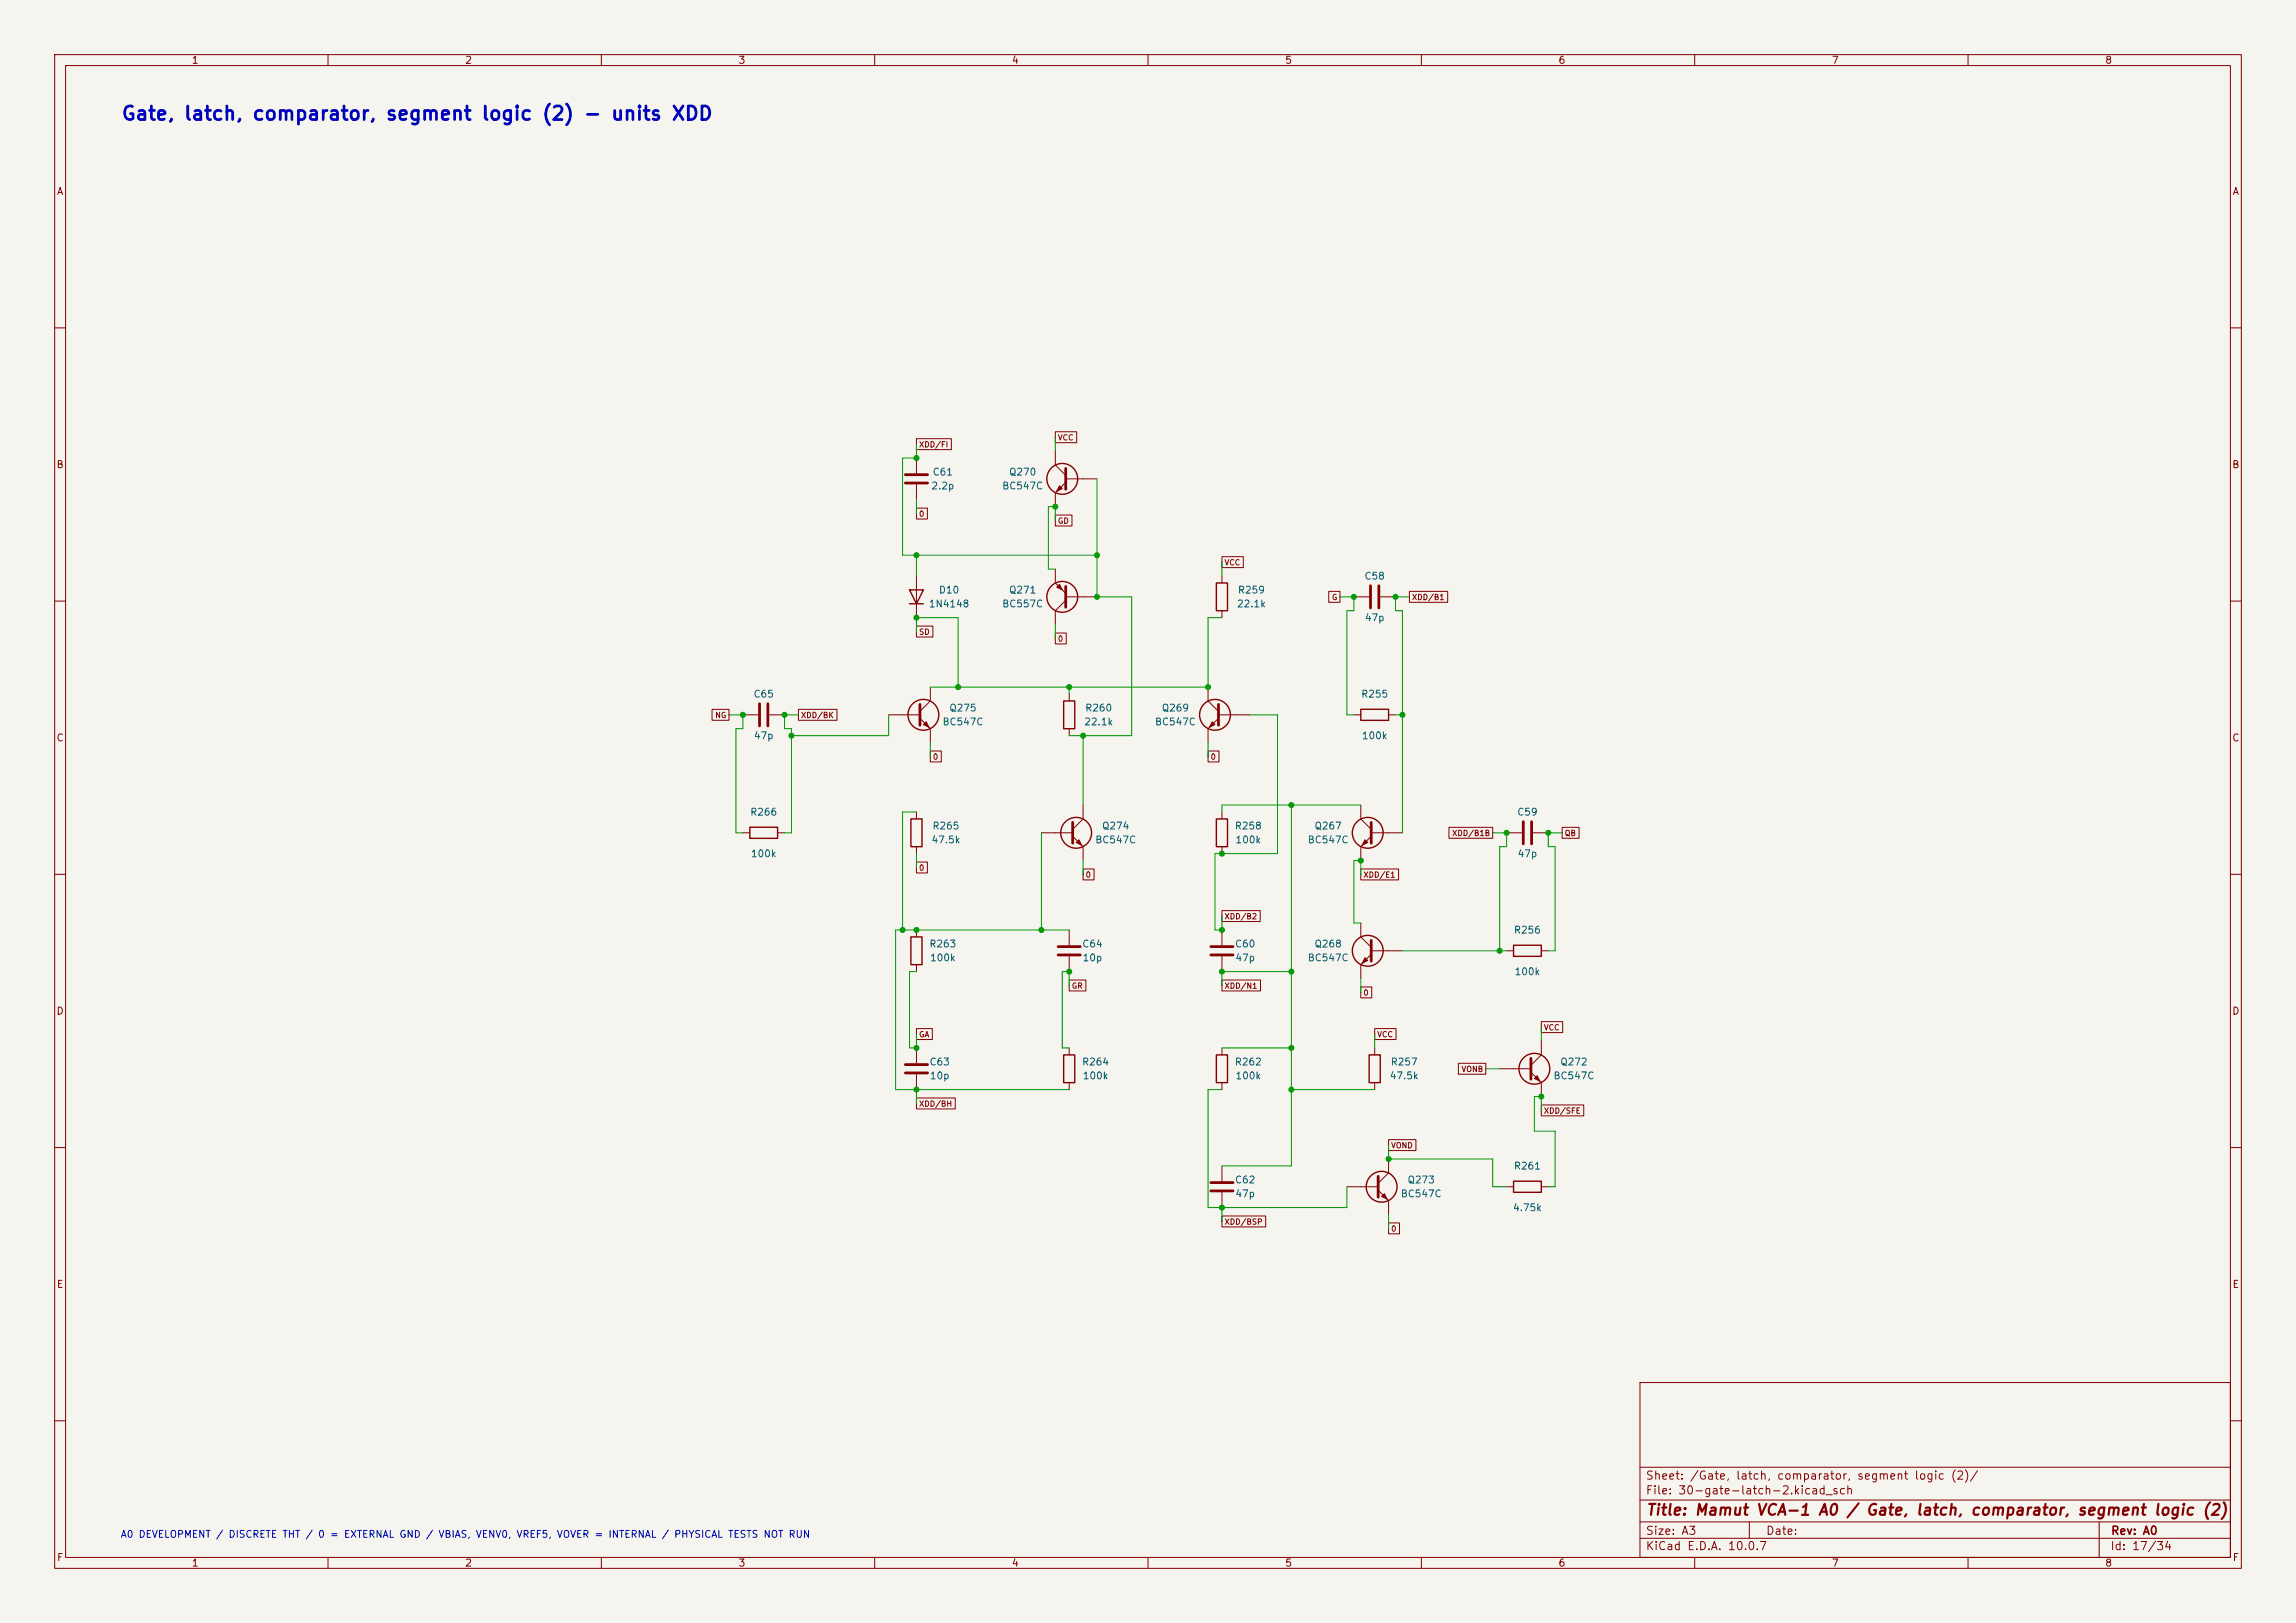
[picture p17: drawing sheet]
<svg xmlns="http://www.w3.org/2000/svg" width="420mm" height="297mm" viewBox="0 0 420 297" stroke-linecap="round" stroke-linejoin="round" font-family="sans-serif">
<defs><g id="words">
<text font-size="2.5" fill="#0000c2" x="22.1" y="22.6">Gate, latch, comparator, segment logic (2) - units XDD</text>
<text font-size="2" fill="#840000" x="301" y="277.8">Title: Mamut VCA-1 A0 / Gate, latch, comparator, segment logic (2)</text>
<g font-size="1.5" fill="#840000">
<text x="300.9" y="273.8">File: 30-gate-latch-2.kicad_sch</text>
<text x="300.9" y="271.1">Sheet: /Gate, latch, comparator, segment logic (2)/</text>
<text x="300.9" y="281.2">Size: A3</text>
<text x="322.9" y="281.2">Date:</text>
<text x="386" y="281.2">Rev: A0</text>
<text x="300.9" y="284">KiCad E.D.A. 10.0.7</text>
<text x="385.9" y="284">Id: 17/34</text>
</g>
<g font-size="1.3" fill="#840000">
<text x="35" y="12">1</text>
<text x="85" y="12">2</text>
<text x="135" y="12">3</text>
<text x="185" y="12">4</text>
<text x="235" y="12">5</text>
<text x="285" y="12">6</text>
<text x="335" y="12">7</text>
<text x="385" y="12">8</text>
<text x="10.3" y="36">A</text>
<text x="408.3" y="36">A</text>
<text x="10.2" y="86">B</text>
<text x="408.2" y="86">B</text>
<text x="10.2" y="136">C</text>
<text x="408.2" y="136">C</text>
<text x="10.2" y="186">D</text>
<text x="408.2" y="186">D</text>
<text x="10.3" y="236">E</text>
<text x="408.3" y="236">E</text>
<text x="10.3" y="286">F</text>
<text x="35" y="287">1</text>
<text x="85" y="287">2</text>
<text x="135" y="287">3</text>
<text x="185" y="287">4</text>
<text x="235" y="287">5</text>
<text x="285" y="287">6</text>
<text x="335" y="287">7</text>
<text x="385" y="287">8</text>
<text x="408.3" y="286">F</text>
</g>
<g font-size="1.3" fill="#006464">
<text x="170.3" y="89.9">2.2p</text>
<text x="170.5" y="87.3">C61</text>
<text x="183.2" y="89.9">BC547C</text>
<text x="184.5" y="87.3">Q270</text>
<text x="249.5" y="106.4">C58</text>
<text x="169.8" y="111.5">1N4148</text>
<text x="171.6" y="108.9">D10</text>
<text x="183.2" y="111.5">BC557C</text>
<text x="184.5" y="108.9">Q271</text>
<text x="226.2" y="111.5">22.1k</text>
<text x="226.3" y="108.9">R259</text>
<text x="249.5" y="114">47p</text>
<text x="137.7" y="128">C65</text>
<text x="173.5" y="130.5">Q275</text>
<text x="198.4" y="130.5">R260</text>
<text x="212.4" y="130.5">Q269</text>
<text x="248.9" y="128">R255</text>
<text x="137.8" y="135.6">47p</text>
<text x="172.3" y="133">BC547C</text>
<text x="198.2" y="133">22.1k</text>
<text x="211.2" y="133">BC547C</text>
<text x="249" y="135.6">100k</text>
<text x="137.1" y="149.6">R266</text>
<text x="277.4" y="149.6">C59</text>
<text x="170.3" y="154.6">47.5k</text>
<text x="170.5" y="152.1">R265</text>
<text x="200.2" y="154.6">BC547C</text>
<text x="201.5" y="152.1">Q274</text>
<text x="225.8" y="152.1">R258</text>
<text x="225.9" y="154.6">100k</text>
<text x="239.1" y="154.6">BC547C</text>
<text x="240.3" y="152.1">Q267</text>
<text x="137.2" y="157.2">100k</text>
<text x="277.5" y="157.2">47p</text>
<text x="169.9" y="173.7">R263</text>
<text x="197.9" y="173.7">C64</text>
<text x="225.8" y="173.7">C60</text>
<text x="240.3" y="173.7">Q268</text>
<text x="276.8" y="171.1">R256</text>
<text x="170" y="176.2">100k</text>
<text x="197.9" y="176.2">10p</text>
<text x="225.9" y="176.2">47p</text>
<text x="239.1" y="176.2">BC547C</text>
<text x="276.9" y="178.8">100k</text>
<text x="169.9" y="195.3">C63</text>
<text x="170" y="197.8">10p</text>
<text x="197.8" y="195.3">R264</text>
<text x="198" y="197.8">100k</text>
<text x="225.8" y="195.3">R262</text>
<text x="225.9" y="197.8">100k</text>
<text x="254.1" y="197.8">47.5k</text>
<text x="254.3" y="195.3">R257</text>
<text x="284.1" y="197.8">BC547C</text>
<text x="285.3" y="195.3">Q272</text>
<text x="276.8" y="214.3">R261</text>
<text x="225.8" y="216.9">C62</text>
<text x="225.9" y="219.4">47p</text>
<text x="256.1" y="219.4">BC547C</text>
<text x="257.4" y="216.9">Q273</text>
<text x="276.6" y="221.9">4.75k</text>
</g>
<text font-size="1.3" fill="#0000c2" x="22" y="281.7">A0 DEVELOPMENT / DISCRETE THT / 0 = EXTERNAL GND / VBIAS, VENV0, VREF5, VOVER = INTERNAL / PHYSICAL TESTS NOT RUN</text>
<g font-size="1" fill="#840000">
<text x="168" y="82.1">XDD/FI</text>
<text x="193.4" y="80.8">VCC</text>
<text x="168" y="94.8">0</text>
<text x="193.4" y="96.1">GD</text>
<text x="223.9" y="103.7">VCC</text>
<text x="243.5" y="110">G</text>
<text x="258.2" y="110">XDD/B1</text>
<text x="168" y="116.4">SD</text>
<text x="193.4" y="117.7">0</text>
<text x="130.7" y="131.6">NG</text>
<text x="146.4" y="131.6">XDD/BK</text>
<text x="170.6" y="139.3">0</text>
<text x="221.4" y="139.3">0</text>
<text x="265.5" y="153.2">XDD/B1B</text>
<text x="286.1" y="153.2">QB</text>
<text x="168" y="159.6">0</text>
<text x="198.5" y="160.8">0</text>
<text x="249.3" y="160.8">XDD/E1</text>
<text x="223.9" y="168.5">XDD/B2</text>
<text x="196" y="181.2">GR</text>
<text x="223.9" y="181.2">XDD/N1</text>
<text x="249.3" y="182.4">0</text>
<text x="168" y="190.1">GA</text>
<text x="251.8" y="190.1">VCC</text>
<text x="282.3" y="188.8">VCC</text>
<text x="267.3" y="196.4">VONB</text>
<text x="168" y="202.8">XDD/BH</text>
<text x="282.3" y="204">XDD/SFE</text>
<text x="254.4" y="210.4">VOND</text>
<text x="223.9" y="224.3">XDD/BSP</text>
<text x="254.4" y="225.6">0</text>
</g>
</g></defs>
<path d="M0 0h420v297h-420z" fill="#f5f4ef" stroke="#f5f4ef" stroke-width=".18"/>
<g fill="none" stroke="#840000" stroke-width=".18">
<path d="M10 10h400v277h-400zM12 12h396v273h-396zM60 10v2M110 10v2M160 10v2M210 10v2M260 10v2M310 10v2M360 10v2M10 60h2M193 79h3.9v2h-3.9zM408 60h2"/>
<path d="M167.6 93h2v2h-2zM167.6 80.3h6.4v2h-6.4zM167.6 83.8v2.8M167.6 88.6v2.8M193 94.2h3.1v2.1h-3.1zM193 82.6v2.5l1.9 1.9M194.9 87.6h5.8M194.9 88.3l-1.9 1.9v2.5M10 110h2M167.6 114.6h3v2h-3zM167.6 105.4v7.6M193 115.8h2v2h-2z"/>
<path d="M193 104.1v2.6l1.9 1.9M194.9 109.2h5.8M194.9 109.9l-1.9 1.9v2.5M223.5 101.9h3.9v2h-3.9zM223.5 105.4v1.3M223.5 111.8v1.2M243.1 108.2h2v2h-2zM247.6 109.2h2.8M252.5 109.2h2.8M257.8 108.2h7v2h-7zM408 110h2M130.3 129.8h3v2h-3z"/>
<path d="M135.9 130.8h2.8M140.7 130.8h2.8M146 129.8h7.1v2h-7.1zM162.6 130.8h5.7M168.3 131.4l1.9 2v2.5M170.2 137.4h2v2h-2zM170.2 125.7v2.6l-1.9 1.9M195.6 127v1.3M195.6 133.4v1.2M221 137.4h2v2h-2zM221 125.7v2.6l1.9 1.9M222.9 130.8h5.7"/>
<path d="M222.9 131.4l-1.9 2v2.5M247.6 130.8h1.3M254 130.8h1.3M10 160h2M135.9 152.4h1.3M142.2 152.4h1.3M167.6 157.7h2v2.1h-2zM167.6 148.6v1.3M167.6 154.9v1.3M190.5 152.4h5.7M196.2 153l1.9 1.9v2.6M198.1 159h2v2h-2z"/>
<path d="M198.1 147.3v2.6l-1.9 1.9M223.5 148.6v1.3M223.5 154.9v1.3M248.9 159h6.9v2h-6.9zM248.9 147.3v2.6l1.9 1.9M250.8 153l-1.9 1.9v2.6M250.8 152.4h5.7M265 151.4h8v2h-8zM275.6 152.4h2.8M280.4 152.4h2.8M285.7 151.4h3.1v2h-3.1zM408 160h2"/>
<path d="M167.6 170.2v1.3M167.6 176.5v1.3M195.6 179.3h3v2h-3zM195.6 170.2v2.8M195.6 175v2.8M223.5 179.3h7.1v2h-7.1zM223.5 166.6h7v2h-7zM223.5 170.2v2.8M223.5 175v2.8M248.9 168.9v2.6l1.9 1.9M250.8 174h5.7M250.8 174.6l-1.9 1.9v2.6"/>
<path d="M275.6 174h1.3M281.9 174h1.3M167.6 188.2h2.9v2h-2.9zM167.6 191.8v2.8M167.6 196.6v2.8M195.6 191.8v1.2M195.6 198.1v1.3M223.5 191.8v1.2M223.5 198.1v1.3M248.9 180.6h2v2h-2zM251.5 188.2h3.9v2h-3.9zM251.5 191.8v1.2"/>
<path d="M251.5 198.1v1.3M266.8 194.6h5v2h-5zM274.3 195.6h5.7M280 196.2l1.9 1.9v2.6M281.9 187h3.9v2h-3.9zM281.9 190.5v2.5l-1.9 1.9M10 210h2M167.6 200.9h7.1v2h-7.1zM223.5 213.4v2.8M223.5 218.2v2.8M246.4 217.2h5.7M252.1 217.8l1.9 1.9v2.5"/>
<path d="M254 208.5h5v2.1h-5zM254 212.1v2.5l-1.9 1.9M275.6 217.2h1.3M281.9 202.2h7.8v2h-7.8zM281.9 217.2h1.3M408 210h2M223.5 222.5h8v2h-8zM254 223.8h2v2h-2zM300 253h108v32h-108zM10 260h2M300 278.5h108M300 274.5h108"/>
<path d="M300 268.5h108M320 278.5v3M384 278.5v6.5M408 260h2M60 285v2M110 285v2M160 285v2M210 285v2M260 285v2M300 281.5h108M310 285v2M360 285v2"/>
</g>
<g fill="none" stroke="#840000" stroke-width=".51">
<path d="M165.6 86.9h4.1M165.6 88.4h4.1M194.9 85.7v3.8M194.9 107.3v3.8M250.7 107.2v4.1M252.2 107.2v4.1M138.9 128.8v4M140.5 128.8v4M168.3 128.9v3.8M222.9 128.9v3.8M196.2 150.5v3.8M250.8 150.5v3.8"/>
<path d="M278.6 150.4v4M280.2 150.4v4M193.5 174.8h4.1M193.5 173.2h4.1M221.5 174.8h4.1M221.5 173.2h4.1M250.8 172.1v3.8M165.6 194.8h4.1M165.6 196.3h4.1M280 193.7v3.8M221.5 216.4h4.1M221.5 217.9h4.1"/>
<path d="M252.1 215.3v3.8"/>
</g>
<g fill="none" stroke="#840000" stroke-width=".25">
<path d="M166.4 108h2.5l-1.3 2.5zM166.4 110.5h2.5M222.5 106.7h2v5.1h-2zM194.6 128.3h2v5.1h-2zM248.9 129.8h5.1v2h-5.1zM137.2 151.4h5v2h-5zM166.6 149.9h2.1v5h-2.1zM222.5 149.9h2v5h-2zM166.6 171.5h2.1v5h-2.1zM276.9 173h5v2h-5zM194.6 193h2v5.1h-2zM222.5 193h2v5.1h-2z"/>
<path d="M250.4 193h2.1v5.1h-2.1zM276.9 216.2h5v2h-5z"/>
<circle cx="194.3" cy="87.6" r="2.82"/>
<circle cx="194.3" cy="109.2" r="2.82"/>
<circle cx="168.9" cy="130.8" r="2.82"/>
<circle cx="222.2" cy="130.8" r="2.82"/>
<circle cx="196.8" cy="152.4" r="2.82"/>
<circle cx="250.2" cy="152.4" r="2.82"/>
<circle cx="250.2" cy="174" r="2.82"/>
<circle cx="280.7" cy="195.6" r="2.82"/>
<circle cx="252.7" cy="217.2" r="2.82"/>
</g>
<g fill="#840000" stroke="#840000" stroke-width=".18">
<path d="M249.7 175.3l.5 .5-1 .5z"/>
<path d="M249.7 153.7l.5 .5-1 .5z"/>
<path d="M193.8 88.9l.5 .5-1 .5z"/>
<path d="M280.7 197.4l.5-.5 .5 1z"/>
<path d="M221.7 132.1l.5 .5-1 .5z"/>
<path d="M252.7 218.9l.5-.5 .5 1.1z"/>
<path d="M168.9 132.6l.5-.5 .5 1z"/>
<path d="M196.8 154.2l.6-.5 .5 1z"/>
<path d="M193.3 107.4l.5-.5 .5 1.1z"/>
</g>
<g fill="none" stroke="#009600" stroke-width=".18">
<path d="M167.6 81.3v2.5h-2.5v17.8h35.6M167.6 91.4v2.6M193 80v2.6M193 95.3v-2.6h-1.2v11.4h1.2M200.7 87.6v21.6h6.3v25.4h-11.4M167.6 101.6v3.8M167.6 115.6v-2.6h7.7v12.7M193 114.3v2.5M223.5 113h-2.5v12.7h-50.8M223.5 102.9v2.5M245.1 109.2h2.5v2.6h-1.2v19h1.2M257.8 109.2h-2.5v2.6h1.2v40.6"/>
<path d="M133.3 130.8h2.6v2.6h-1.3v19h1.3M146 130.8h-2.5v2.6h1.3v19h-1.3M162.6 130.8v3.8h-17.8M170.2 135.9v2.5M195.6 125.7v1.3M198.1 134.6v12.7M221 135.9v2.5M228.6 130.8h5.1v25.4h-11.5v14h1.3v-2.6M255.3 130.8h1.2M167.6 156.2v2.6M167.6 148.6h-2.5v21.6M190.5 152.4v17.8"/>
<path d="M198.1 157.5v2.5M236.2 147.3v66.1h-12.7M248.9 147.3h-25.4v1.3M273 152.4h2.6v2.5h-1.3v19.1M285.7 152.4h-2.5v2.5h1.3v19.1h-1.3M167.6 177.8h-1.2v14h1.2v-2.6M195.6 170.2h-31.8v29.2h31.8M236.2 177.8h-12.7v2.5M248.9 160v-2.5h-1.3v11.4h1.3M248.9 179.1v2.5M256.5 174h19.1M167.6 199.4v2.5"/>
<path d="M195.6 180.3v-2.5h-1.3v14h1.3M223.5 199.4h-2.5v21.6h25.4v-3.8M223.5 191.8h12.7M236.2 199.4h15.3M251.5 189.2v2.6M271.8 195.6h2.5M281.9 188v2.5M254 209.6v2.5h19v5.1h2.6M281.9 203.2v-2.5h-1.2v6.3h3.8v10.2h-1.3M223.5 221v2.5M254 222.2v2.6"/>
</g>
<g fill="#009600" stroke="#009600" stroke-width=".18">
<circle cx="275.6" cy="152.4" r=".46"/>
<circle cx="223.5" cy="170.2" r=".46"/>
<circle cx="223.5" cy="177.8" r=".46"/>
<circle cx="274.3" cy="174" r=".46"/>
<circle cx="236.2" cy="177.8" r=".46"/>
<circle cx="283.2" cy="152.4" r=".46"/>
<circle cx="248.9" cy="157.5" r=".46"/>
<circle cx="165.1" cy="170.2" r=".46"/>
<circle cx="167.6" cy="170.2" r=".46"/>
<circle cx="143.5" cy="130.8" r=".46"/>
<circle cx="144.8" cy="134.6" r=".46"/>
<circle cx="135.9" cy="130.8" r=".46"/>
<circle cx="256.5" cy="130.8" r=".46"/>
<circle cx="236.2" cy="147.3" r=".46"/>
<circle cx="221" cy="125.7" r=".46"/>
<circle cx="247.6" cy="109.2" r=".46"/>
<circle cx="255.3" cy="109.2" r=".46"/>
<circle cx="223.5" cy="156.2" r=".46"/>
<circle cx="193" cy="92.7" r=".46"/>
<circle cx="167.6" cy="83.8" r=".46"/>
<circle cx="167.6" cy="101.6" r=".46"/>
<circle cx="200.7" cy="101.6" r=".46"/>
<circle cx="200.7" cy="109.2" r=".46"/>
<circle cx="254" cy="212.1" r=".46"/>
<circle cx="281.9" cy="200.7" r=".46"/>
<circle cx="190.5" cy="170.2" r=".46"/>
<circle cx="195.6" cy="177.8" r=".46"/>
<circle cx="167.6" cy="191.8" r=".46"/>
<circle cx="167.6" cy="199.4" r=".46"/>
<circle cx="236.2" cy="199.4" r=".46"/>
<circle cx="236.2" cy="191.8" r=".46"/>
<circle cx="223.5" cy="221" r=".46"/>
<circle cx="175.3" cy="125.7" r=".46"/>
<circle cx="195.6" cy="125.7" r=".46"/>
<circle cx="167.6" cy="113" r=".46"/>
<circle cx="198.1" cy="134.6" r=".46"/>
</g>
<use href="#words"/>
</svg>
